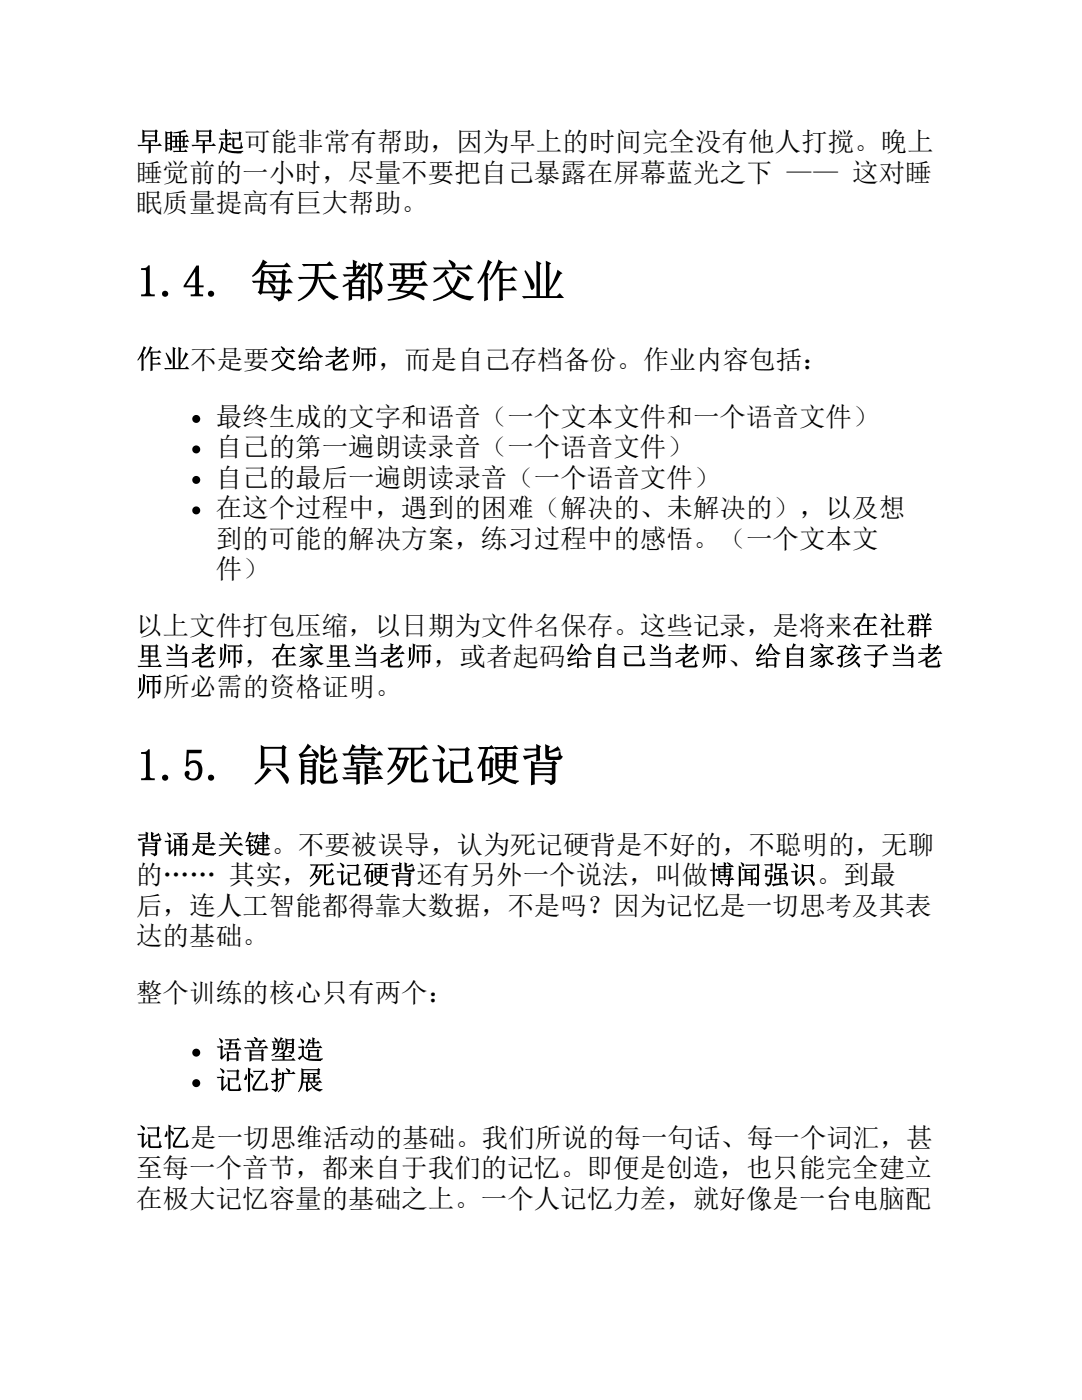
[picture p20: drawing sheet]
<svg xmlns="http://www.w3.org/2000/svg" width="216mm" height="279mm" viewBox="0 0 216 279" stroke-linecap="round" stroke-linejoin="round" font-family="sans-serif">
<defs><g id="words">
<g font-size="8.8">
<text x="27.2" y="59.3">1.4. 每天都要交作业</text>
<text x="27.2" y="155.8">1.5. 只能靠死记硬背</text>
</g>
<g font-size="5.3">
<text x="27.2" y="30.2">早睡早起可能非常有帮助，因为早上的时间完全没有他人打搅。晚上</text>
<text x="27.2" y="36.2">睡觉前的一小时，尽量不要把自己暴露在屏幕蓝光之下 —— 这对睡</text>
<text x="27.2" y="42.3">眠质量提高有巨大帮助。</text>
<text x="27.2" y="73.6">作业不是要交给老师，而是自己存档备份。作业内容包括：</text>
<text x="43" y="84.9">最终生成的文字和语音（一个文本文件和一个语音文件）</text>
<text x="43" y="91">自己的第一遍朗读录音（一个语音文件）</text>
<text x="43" y="97.1">自己的最后一遍朗读录音（一个语音文件）</text>
<text x="43" y="103.2">在这个过程中，遇到的困难（解决的、未解决的），以及想</text>
<text x="43" y="109.3">到的可能的解决方案，练习过程中的感悟。（一个文本文</text>
<text x="43" y="115.4">件）</text>
<text x="27.2" y="126.7">以上文件打包压缩，以日期为文件名保存。这些记录，是将来在社群</text>
<text x="27.2" y="132.8">里当老师，在家里当老师，或者起码给自己当老师、给自家孩子当老</text>
<text x="27.2" y="138.9">师所必需的资格证明。</text>
<text x="27.2" y="170.4">背诵是关键。不要被误导，认为死记硬背是不好的，不聪明的，无聊</text>
<text x="27.2" y="176.5">的…… 其实，死记硬背还有另外一个说法，叫做博闻强识。到最</text>
<text x="27.2" y="182.6">后，连人工智能都得靠大数据，不是吗？因为记忆是一切思考及其表</text>
<text x="27.2" y="188.6">达的基础。</text>
<text x="27.2" y="200">整个训练的核心只有两个：</text>
<text x="43" y="211.4">语音塑造</text>
<text x="43" y="217.5">记忆扩展</text>
<text x="27.2" y="228.9">记忆是一切思维活动的基础。我们所说的每一句话、每一个词汇，甚</text>
<text x="27.2" y="235">至每一个音节，都来自于我们的记忆。即便是创造，也只能完全建立</text>
<text x="27.2" y="241">在极大记忆容量的基础之上。一个人记忆力差，就好像是一台电脑配</text>
</g>
</g></defs>
<g fill="#000">
<circle cx="39.2" cy="83.6" r=".79"/>
<circle cx="39.2" cy="89.7" r=".79"/>
<circle cx="39.2" cy="95.8" r=".79"/>
<circle cx="39.2" cy="101.9" r=".79"/>
<circle cx="39.2" cy="210.1" r=".79"/>
<circle cx="39.2" cy="216.2" r=".79"/>
</g>
<use href="#words"/>
</svg>
